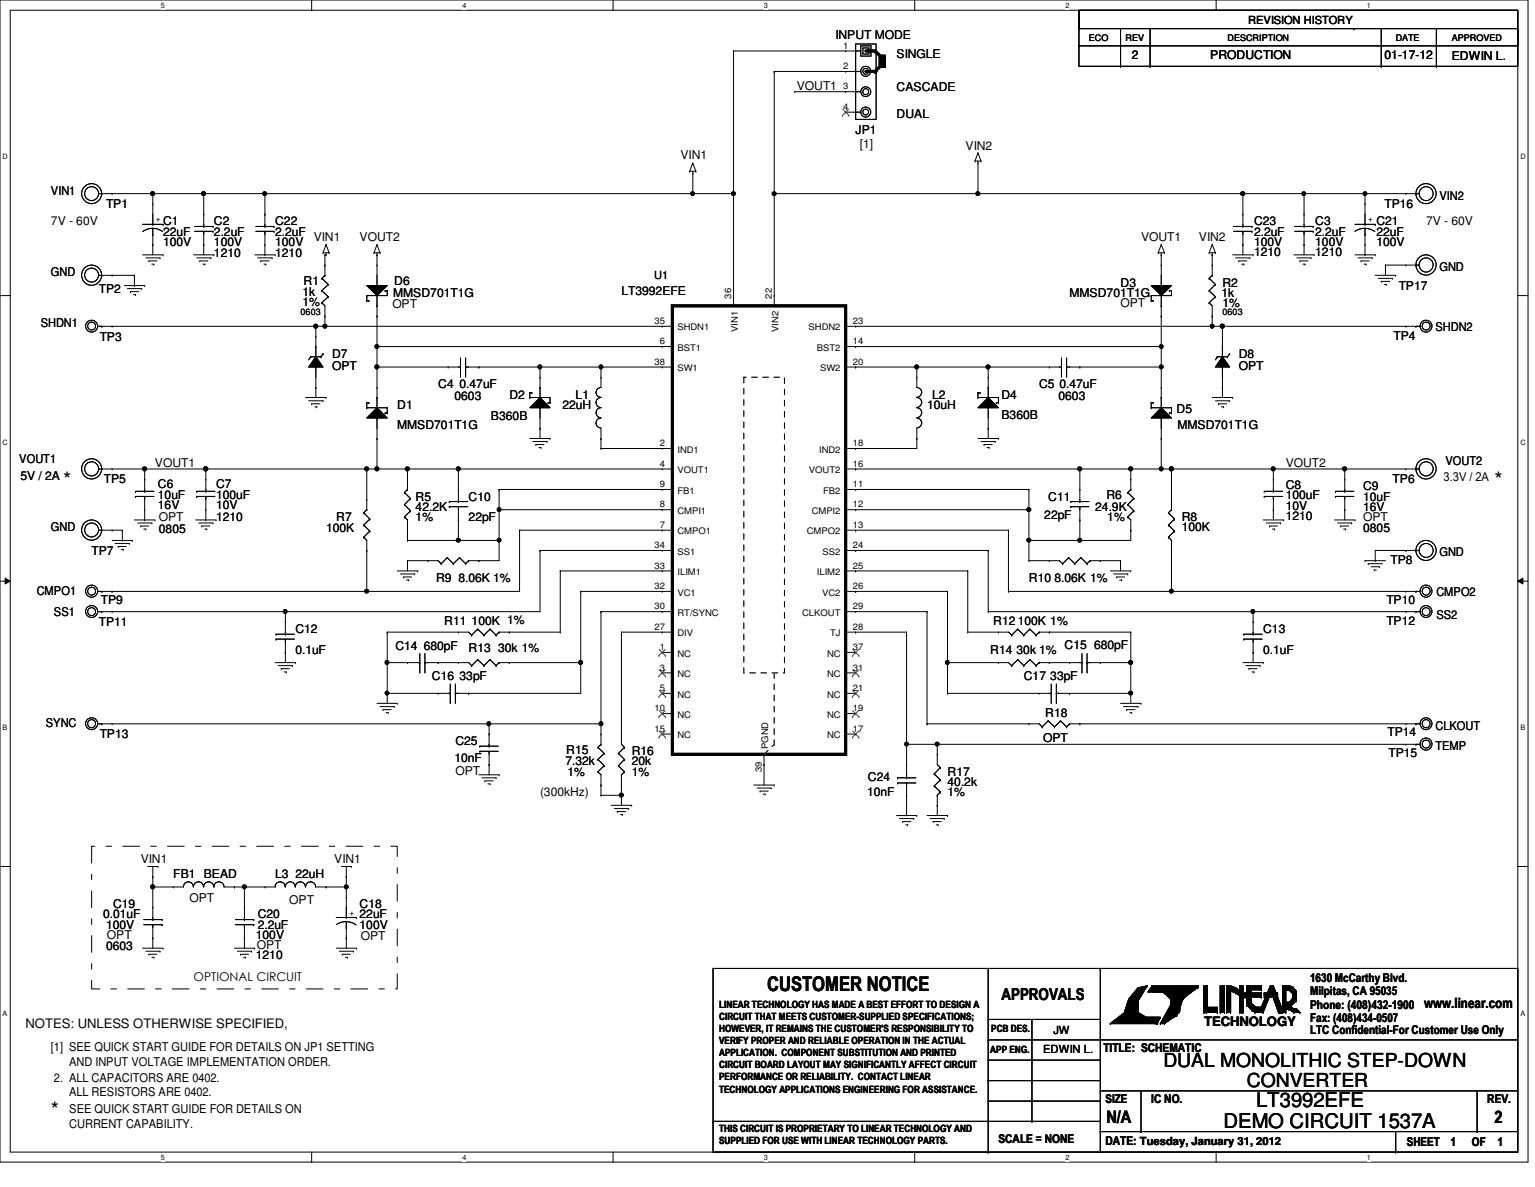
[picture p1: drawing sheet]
<svg xmlns="http://www.w3.org/2000/svg" width="279mm" height="216mm" viewBox="0 0 279 216" stroke-linecap="round" stroke-linejoin="round" font-family="sans-serif">
<defs><g id="words">
<g font-size="3.9">
<text x="11.5" y="88.6">*</text>
<text x="272" y="88.6">*</text>
<text x="9.3" y="203.1">*</text>
</g>
<g font-size="3.7">
<text x="139.6" y="180.3">CUSTOMER NOTICE</text>
<text x="228.6" y="201.3">LT3992EFE</text>
<text x="222.7" y="205.2">DEMO CIRCUIT 1537A</text>
</g>
<g font-size="3.5">
<text x="211.8" y="194.1">DUAL MONOLITHIC STEP-DOWN</text>
<text x="226.9" y="197.7">CONVERTER</text>
</g>
<g font-size="3.1">
<text x="201.4" y="204.2">N/A</text>
<text x="272" y="204.2">2</text>
</g>
<text font-size="3" x="182.3" y="181.9">APPROVALS</text>
<text font-size="2.6" x="259.2" y="183.4">www.linear.com</text>
<g font-size="2.4">
<text x="4.7" y="186.9">NOTES: UNLESS OTHERWISE SPECIFIED,</text>
<text x="219.2" y="186.7">TECHNOLOGY</text>
</g>
<g font-size="2.2">
<text x="152.1" y="7">INPUT MODE</text>
<text x="163.2" y="10.6">SINGLE</text>
<text x="206" y="10.8">2</text>
<text x="220.3" y="10.8">PRODUCTION</text>
<text x="252" y="10.8">01-17-12</text>
<text x="264.2" y="10.9">EDWIN L.</text>
<text x="145" y="16.3">VOUT1</text>
<text x="163.2" y="16.5">CASCADE</text>
<text x="163.2" y="21.5">DUAL</text>
<text x="123.9" y="28.9">VIN1</text>
<text x="155.7" y="24.3">JP1</text>
<text x="156.5" y="26.9">[1]</text>
<text x="175.8" y="27.3">VIN2</text>
<text x="9.3" y="35.4">VIN1</text>
<text x="9.3" y="41">7V - 60V</text>
<text x="19.3" y="37.8">TP1</text>
<text x="29.7" y="41">C1</text>
<text x="38.9" y="41">C2</text>
<text x="50.1" y="41">C22</text>
<text x="228.3" y="41">C23</text>
<text x="239.4" y="41">C3</text>
<text x="250.5" y="41">C21</text>
<text x="252" y="37.8">TP16</text>
<text x="259.6" y="41">7V - 60V</text>
<text x="262" y="36.4">VIN2</text>
<text x="29.7" y="42.8">22uF</text>
<text x="29.7" y="44.7">100V</text>
<text x="38.9" y="42.8">2.2uF</text>
<text x="38.9" y="44.7">100V</text>
<text x="38.9" y="46.7">1210</text>
<text x="50.1" y="42.8">2.2uF</text>
<text x="50.1" y="44.7">100V</text>
<text x="50.1" y="46.7">1210</text>
<text x="57.1" y="43.8">VIN1</text>
<text x="65.4" y="43.8">VOUT2</text>
<text x="207.7" y="43.8">VOUT1</text>
<text x="218.2" y="43.8">VIN2</text>
<text x="228.3" y="42.8">2.2uF</text>
<text x="228.3" y="44.7">100V</text>
<text x="228.3" y="46.5">1210</text>
<text x="239.4" y="42.8">2.2uF</text>
<text x="239.4" y="44.7">100V</text>
<text x="239.4" y="46.5">1210</text>
<text x="250.5" y="42.8">22uF</text>
<text x="250.5" y="44.7">100V</text>
<text x="9.3" y="50.2">GND</text>
<text x="18" y="53.4">TP2</text>
<text x="55.1" y="53.8">1k</text>
<text x="55.2" y="51.9">R1</text>
<text x="71.6" y="54">MMSD701T1G</text>
<text x="71.8" y="51.9">D6</text>
<text x="113.1" y="53.6">LT3992EFE</text>
<text x="194.7" y="54">MMSD701T1G</text>
<text x="204" y="52.1">D3</text>
<text x="222.3" y="54">1k</text>
<text x="222.5" y="52.1">R2</text>
<text x="254.6" y="52.7">TP17</text>
<text x="262" y="49.3">GND</text>
<text x="7.4" y="59.5">SHDN1</text>
<text x="55.1" y="55.6">1%</text>
<text x="71.4" y="56">OPT</text>
<text x="204" y="55.8">OPT</text>
<text x="222.5" y="55.8">1%</text>
<text x="18.2" y="62.1">TP3</text>
<text x="60.5" y="65.1">D7</text>
<text x="225.5" y="65.1">D8</text>
<text x="253.7" y="61.8">TP4</text>
<text x="261.3" y="60.3">SHDN2</text>
<text x="60.5" y="67.3">OPT</text>
<text x="79.8" y="70.7">C4 0.47uF</text>
<text x="189.1" y="70.7">C5 0.47uF</text>
<text x="225.5" y="67.3">OPT</text>
<text x="72.3" y="74.3">D1</text>
<text x="82.7" y="72.7">0603</text>
<text x="89.4" y="76.4">B360B</text>
<text x="92.7" y="72.5">D2</text>
<text x="102.4" y="74.3">22uH</text>
<text x="104.8" y="72.5">L1</text>
<text x="168.7" y="74.3">10uH</text>
<text x="169.7" y="72.5">L2</text>
<text x="182.3" y="72.5">D4</text>
<text x="182.3" y="76.2">B360B</text>
<text x="192.7" y="72.7">0603</text>
<text x="214.2" y="75.1">D5</text>
<text x="72.3" y="78.1">MMSD701T1G</text>
<text x="214.3" y="78.1">MMSD701T1G</text>
<text x="3.5" y="84.2">VOUT1</text>
<text x="3.7" y="87.3">5V / 2A</text>
<text x="18.9" y="87.9">TP5</text>
<text x="28.2" y="84.9">VOUT1</text>
<text x="28.7" y="88.8">C6</text>
<text x="39.3" y="88.8">C7</text>
<text x="234" y="84.9">VOUT2</text>
<text x="234" y="89">C8</text>
<text x="248.1" y="89.2">C9</text>
<text x="253.5" y="87.9">TP6</text>
<text x="262.8" y="87.5">3.3V / 2A</text>
<text x="263.1" y="84.5">VOUT2</text>
<text x="28.7" y="90.7">10uF</text>
<text x="28.7" y="92.5">16V</text>
<text x="28.9" y="94.7">OPT</text>
<text x="39.3" y="90.7">100uF</text>
<text x="39.3" y="92.5">10V</text>
<text x="39.3" y="94.7">1210</text>
<text x="61.2" y="94.7">R7</text>
<text x="75.6" y="91.1">R5</text>
<text x="75.6" y="92.9">42.2K</text>
<text x="75.6" y="94.7">1%</text>
<text x="85.3" y="91.1">C10</text>
<text x="85.3" y="94.7">22pF</text>
<text x="190.1" y="94.4">22pF</text>
<text x="190.8" y="91.1">C11</text>
<text x="199.3" y="92.9">24.9K</text>
<text x="201.4" y="90.8">R6</text>
<text x="201.5" y="94.7">1%</text>
<text x="215.1" y="94.7">R8</text>
<text x="234" y="90.8">100uF</text>
<text x="234" y="92.7">10V</text>
<text x="234" y="94.6">1210</text>
<text x="248.1" y="94.7">OPT</text>
<text x="248.1" y="91.1">10uF</text>
<text x="248.1" y="92.9">16V</text>
<text x="9.3" y="96.6">GND</text>
<text x="16.7" y="100.9">TP7</text>
<text x="28.9" y="97">0805</text>
<text x="59.4" y="96.8">100K</text>
<text x="215.1" y="96.6">100K</text>
<text x="248.1" y="96.8">0805</text>
<text x="262" y="101">GND</text>
<text x="79.4" y="105.9">R9 8.06K 1%</text>
<text x="187.3" y="105.9">R10 8.06K 1%</text>
<text x="253.1" y="102.5">TP8</text>
<text x="6.7" y="108.3">CMPO1</text>
<text x="9.8" y="112">SS1</text>
<text x="18" y="113.8">TP11</text>
<text x="18.4" y="109.8">TP9</text>
<text x="80.9" y="113.7">R11 100K 1%</text>
<text x="180.8" y="113.7">R12 100K 1%</text>
<text x="252.3" y="113.7">TP12</text>
<text x="252.3" y="109.9">TP10</text>
<text x="261.5" y="112.6">SS2</text>
<text x="261.5" y="108.5">CMPO2</text>
<text x="53.8" y="115.1">C12</text>
<text x="53.8" y="118.9">0.1uF</text>
<text x="72" y="118.3">C14 680pF</text>
<text x="85.3" y="118.7">R13 30k 1%</text>
<text x="180.3" y="118.9">R14 30k 1%</text>
<text x="193.8" y="118.1">C15 680pF</text>
<text x="229.9" y="115.1">C13</text>
<text x="229.9" y="118.9">0.1uF</text>
<text x="78.6" y="123.7">C16 33pF</text>
<text x="186.4" y="123.7">C17 33pF</text>
<text x="190.2" y="130.3">R18</text>
<text x="8.3" y="132.2">SYNC</text>
<text x="18.2" y="134.2">TP13</text>
<text x="82.9" y="135.6">C25</text>
<text x="103.1" y="137.2">R15</text>
<text x="115" y="137.4">R16</text>
<text x="189.9" y="135">OPT</text>
<text x="252.6" y="133.9">TP14</text>
<text x="252.7" y="137.8">TP15</text>
<text x="261.3" y="132.8">CLKOUT</text>
<text x="261.3" y="136.5">TEMP</text>
<text x="82.7" y="138.7">10nF</text>
<text x="82.9" y="140.9">OPT</text>
<text x="102.9" y="139.1">7.32k</text>
<text x="103.3" y="141.1">1%</text>
<text x="115" y="139.2">20k</text>
<text x="115" y="141.1">1%</text>
<text x="158" y="142">C24</text>
<text x="172.5" y="141.1">R17</text>
<text x="172.5" y="143">40.2k</text>
<text x="98.3" y="144.8">(300kHz)</text>
<text x="157.8" y="144.8">10nF</text>
<text x="172.5" y="144.8">1%</text>
<text x="25.6" y="156.9">VIN1</text>
<text x="31.5" y="159.6">FB1 BEAD</text>
<text x="50.1" y="159.6">L3 22uH</text>
<text x="60.8" y="156.9">VIN1</text>
<text x="18.8" y="167">0.01uF</text>
<text x="20.6" y="165.2">C19</text>
<text x="34.5" y="164.1">OPT</text>
<text x="46.9" y="167">C20</text>
<text x="52.7" y="164.5">OPT</text>
<text x="65.4" y="165.2">C18</text>
<text x="65.4" y="167">22uF</text>
<text x="19.3" y="172.8">0603</text>
<text x="19.3" y="168.9">100V</text>
<text x="19.5" y="170.8">OPT</text>
<text x="46.6" y="170.8">100V</text>
<text x="46.7" y="172.6">OPT</text>
<text x="46.9" y="168.9">2.2uF</text>
<text x="65.4" y="168.9">100V</text>
<text x="65.7" y="170.9">OPT</text>
<text x="35.2" y="178.4">OPTIONAL CIRCUIT</text>
<text x="46.6" y="174.5">1210</text>
<text x="238.5" y="178.6">1630 McCarthy Blvd.</text>
<text x="238.5" y="185.9">Fax: (408)434-0507</text>
<text x="238.5" y="181.1">Milpitas, CA 95035</text>
<text x="238.5" y="183.5">Phone: (408)432-1900</text>
<text x="9.3" y="191.2">[1] SEE QUICK START GUIDE FOR DETAILS ON JP1 SETTING</text>
<text x="200.8" y="191.3">TITLE: SCHEMATIC</text>
<text x="238.5" y="188.1">LTC Confidential-For Customer Use Only</text>
<text x="9.8" y="196.7">2. ALL CAPACITORS ARE 0402.</text>
<text x="12.6" y="193.8">AND INPUT VOLTAGE IMPLEMENTATION ORDER.</text>
<text x="12.6" y="199.3">ALL RESISTORS ARE 0402.</text>
<text x="12.6" y="202.5">SEE QUICK START GUIDE FOR DETAILS ON</text>
<text x="201.2" y="200.5">SIZE</text>
<text x="209.5" y="200.5">IC NO.</text>
<text x="270.7" y="200.5">REV.</text>
<text x="12.6" y="205.1">CURRENT CAPABILITY.</text>
<text x="181.7" y="207.9">SCALE = NONE</text>
<text x="201.2" y="208.3">DATE: Tuesday, January 31, 2012</text>
<text x="256.1" y="208.5">SHEET</text>
<text x="264" y="208.5">1</text>
<text x="267.9" y="208.5">OF</text>
<text x="272.6" y="208.5">1</text>
</g>
<g font-size="2">
<text x="227.2" y="4.3">REVISION HISTORY</text>
<text x="119" y="50.7">U1</text>
<text x="189.9" y="191.6">EDWIN L.</text>
<text x="191.7" y="188.1">JW</text>
</g>
<g font-size="1.8">
<text x="130.9" y="183.3">LINEAR TECHNOLOGY HAS MADE A BEST EFFORT TO DESIGN A</text>
<text x="130.9" y="185.5">CIRCUIT THAT MEETS CUSTOMER-SUPPLIED SPECIFICATIONS;</text>
<text x="130.9" y="187.7">HOWEVER, IT REMAINS THE CUSTOMER'S RESPONSIBILITY TO</text>
<text x="130.9" y="189.9">VERIFY PROPER AND RELIABLE OPERATION IN THE ACTUAL</text>
<text x="180.3" y="191.5">APP ENG.</text>
<text x="180.4" y="187.7">PCB DES.</text>
<text x="130.9" y="192.1">APPLICATION. COMPONENT SUBSTITUTION AND PRINTED</text>
<text x="130.9" y="194.3">CIRCUIT BOARD LAYOUT MAY SIGNIFICANTLY AFFECT CIRCUIT</text>
<text x="130.9" y="196.5">PERFORMANCE OR RELIABILITY. CONTACT LINEAR</text>
<text x="130.9" y="198.7">TECHNOLOGY APPLICATIONS ENGINEERING FOR ASSISTANCE.</text>
<text x="130.9" y="206">THIS CIRCUIT IS PROPRIETARY TO LINEAR TECHNOLOGY AND</text>
<text x="130.9" y="208.2">SUPPLIED FOR USE WITH LINEAR TECHNOLOGY PARTS.</text>
</g>
<g font-size="1.7">
<text x="153.5" y="8.8">1</text>
<text x="198.2" y="7.4">ECO</text>
<text x="204.9" y="7.4">REV</text>
<text x="223.4" y="7.4">DESCRIPTION</text>
<text x="254" y="7.4">DATE</text>
<text x="264.2" y="7.4">APPROVED</text>
<text x="153.5" y="16.3">3</text>
<text x="153.5" y="12.6">2</text>
<text x="153.5" y="20">4</text>
<text x="28.4" y="40.4">+</text>
<text x="249" y="40.4">+</text>
<text x="54.7" y="57.3">0603</text>
<text x="119.1" y="58.9">35</text>
<text x="133.1" y="54.3" transform="rotate(-90 133.1 54.3)">36</text>
<text x="140.5" y="54.3" transform="rotate(-90 140.5 54.3)">22</text>
<text x="155.2" y="58.9">23</text>
<text x="222.5" y="57.3">0603</text>
<text x="120.1" y="62.6">6</text>
<text x="123.3" y="63.8">BST1</text>
<text x="123.3" y="60.1">SHDN1</text>
<text x="134.3" y="60.4" transform="rotate(-90 134.3 60.4)">VIN1</text>
<text x="141.7" y="60.4" transform="rotate(-90 141.7 60.4)">VIN2</text>
<text x="147.2" y="60.1">SHDN2</text>
<text x="148.7" y="63.8">BST2</text>
<text x="155.2" y="62.6">14</text>
<text x="119.1" y="66.3">38</text>
<text x="123.3" y="67.5">SW1</text>
<text x="149.3" y="67.5">SW2</text>
<text x="155.2" y="66.3">20</text>
<text x="120.1" y="81.2">2</text>
<text x="123.3" y="82.3">IND1</text>
<text x="149.1" y="82.3">IND2</text>
<text x="155.2" y="81.2">18</text>
<text x="120.1" y="88.6">9</text>
<text x="120.1" y="84.9">4</text>
<text x="123.3" y="89.8">FB1</text>
<text x="123.3" y="86.1">VOUT1</text>
<text x="147.2" y="86.1">VOUT2</text>
<text x="149.8" y="89.8">FB2</text>
<text x="155.2" y="84.9">16</text>
<text x="155.2" y="88.6">11</text>
<text x="120.1" y="92.3">8</text>
<text x="123.3" y="93.5">CMPI1</text>
<text x="147.7" y="93.5">CMPI2</text>
<text x="155.2" y="92.3">12</text>
<text x="119.1" y="99.7">34</text>
<text x="120.1" y="96">7</text>
<text x="123.3" y="97.2">CMPO1</text>
<text x="123.3" y="100.9">SS1</text>
<text x="146.9" y="97.2">CMPO2</text>
<text x="149.7" y="100.9">SS2</text>
<text x="155.2" y="96">13</text>
<text x="155.2" y="99.7">24</text>
<text x="119.1" y="103.4">33</text>
<text x="119.1" y="107.1">32</text>
<text x="123.3" y="104.6">ILIM1</text>
<text x="148.7" y="104.6">ILIM2</text>
<text x="155.2" y="103.4">25</text>
<text x="155.2" y="107.1">26</text>
<text x="119.1" y="110.8">30</text>
<text x="123.3" y="112">RT/SYNC</text>
<text x="123.3" y="108.3">VC1</text>
<text x="146" y="112">CLKOUT</text>
<text x="149.6" y="108.3">VC2</text>
<text x="155.2" y="110.8">29</text>
<text x="119.1" y="114.6">27</text>
<text x="120.1" y="118.2">1</text>
<text x="123.3" y="115.7">DIV</text>
<text x="123.3" y="119.4">NC</text>
<text x="150.5" y="119.4">NC</text>
<text x="151.1" y="115.7">TJ</text>
<text x="155.2" y="118.2">37</text>
<text x="155.2" y="114.6">28</text>
<text x="120.1" y="122">3</text>
<text x="120.1" y="125.7">5</text>
<text x="123.3" y="123.1">NC</text>
<text x="150.5" y="123.1">NC</text>
<text x="155.2" y="125.7">21</text>
<text x="155.2" y="122">31</text>
<text x="119.1" y="129.4">10</text>
<text x="123.3" y="130.6">NC</text>
<text x="123.3" y="126.9">NC</text>
<text x="150.5" y="126.9">NC</text>
<text x="150.5" y="130.6">NC</text>
<text x="155.2" y="129.4">19</text>
<text x="119.1" y="133.1">15</text>
<text x="123.3" y="134.3">NC</text>
<text x="139.8" y="136.3" transform="rotate(-90 139.8 136.3)">PGND</text>
<text x="150.5" y="134.3">NC</text>
<text x="155.2" y="133.1">17</text>
<text x="138.6" y="140.5" transform="rotate(-90 138.6 140.5)">39</text>
<text x="63.6" y="166.5">+</text>
</g>
<g font-size="1.3">
<text x="29.3" y="1.4">5</text>
<text x="84.2" y="1.4">4</text>
<text x="139" y="1.4">3</text>
<text x="193.9" y="1.4">2</text>
<text x="248.8" y="1.4">1</text>
<text x=".5" y="29">D</text>
<text x="276.7" y="29">D</text>
<text x=".5" y="80.9">C</text>
<text x="276.7" y="80.9">C</text>
<text x=".5" y="132.8">B</text>
<text x="276.7" y="132.8">B</text>
<text x=".5" y="184.7">A</text>
<text x="276.7" y="184.7">A</text>
<text x="29.3" y="210.9">5</text>
<text x="84.2" y="210.9">4</text>
<text x="139" y="210.9">3</text>
<text x="193.9" y="210.9">2</text>
<text x="248.8" y="210.9">1</text>
</g>
</g></defs>
<path d="M0 0h278.1v211.4h-278.1zM1.9 1.9h274.4v207.6h-274.4z" fill="none" stroke="#000" stroke-width=".18"/>
<g fill="#fff">
<path d="M29.3 .2h.7v1.5h-.7z"/>
<path d="M29.3 209.8h.7v1.4h-.7z"/>
</g>
<path d="M56.7 0v1.9M56.7 209.5v1.9" fill="none" stroke="#000" stroke-width=".18"/>
<g fill="#fff">
<path d="M84.2 .2h.7v1.5h-.7z"/>
<path d="M84.2 209.8h.7v1.4h-.7z"/>
</g>
<path d="M111.6 0v1.9M111.6 209.5v1.9" fill="none" stroke="#000" stroke-width=".18"/>
<g fill="#fff">
<path d="M139 .2h.7v1.5h-.7z"/>
<path d="M139 209.8h.7v1.4h-.7z"/>
</g>
<path d="M166.5 0v1.9M166.5 209.5v1.9" fill="none" stroke="#000" stroke-width=".18"/>
<g fill="#fff">
<path d="M193.9 .2h.7v1.5h-.7z"/>
<path d="M193.9 209.8h.7v1.4h-.7z"/>
</g>
<path d="M221.4 0v1.9M221.4 209.5v1.9" fill="none" stroke="#000" stroke-width=".18"/>
<g fill="#fff">
<path d="M248.8 .2h.7v1.5h-.7z"/>
<path d="M248.8 209.8h.7v1.4h-.7z"/>
<path d="M.5 27.8h.9v1.5h-.9z"/>
<path d="M276.7 27.8h1v1.5h-1z"/>
<path d="M.5 79.7h.9v1.5h-.9z"/>
<path d="M276.7 79.7h1v1.5h-1z"/>
</g>
<path d="M0 53.8h1.9M276.3 53.8h1.8" fill="none" stroke="#000" stroke-width=".18"/>
<g fill="#fff">
<path d="M.5 131.7h.8v1.4h-.8z"/>
<path d="M276.7 131.7h.9v1.4h-.9z"/>
</g>
<path d="M0 105.7h1.9M.9 105.2l1 .5-1 .5zM276.3 105.7l.9-.5v1zM276.3 105.7h1.8" fill="none" stroke="#000" stroke-width=".18"/>
<path d="M.9 105.2l1 .5-1 .5zM276.3 105.7l.9-.5v1z" fill="#000"/>
<g fill="#fff">
<path d="M.5 183.6h.8v1.4h-.8z"/>
<path d="M276.7 183.6h.9v1.4h-.9z"/>
</g>
<g fill="none" stroke="#000" stroke-width=".18">
<path d="M133.5 9.3h.1M133.5 9.3h23.2M133.5 9.3v46.3M140.9 13h.1M140.9 13v42.6M140.9 13h15.8M144.7 16.7h.1M144.7 16.7h12M153.9 9.3h.1M153.9 16.7h.1M153.9 13h.1M155.7 8h3.8v13.7h-3.8z"/>
<path d="M155.7 9.3h.1M155.7 13h.1M155.7 16.7h.1M156.7 8.3h1.8v1.9h-1.8zM157.1 8.7h1.1v1.1h-1.1zM160 10h1.1v2.2h-1.1zM196.4 2v10.1h79.9v-10.2h-79.9v3.3h79.9v3.1h-79.9M204 12.1h.1M204 5.2v6.9M209.3 12.1h.1M209.3 5.2v6.9M246.4 5.2h.1"/>
<path d="M246.4 5.2v.2M251.4 12.1h.1M251.4 5.2v6.9M261.5 12.1h.1M261.5 5.2v6.9M18 35.2h115.5M18.5 35.2h.1M20.4 35.2h.1M27.8 35.2h.1M27.8 37.1h.1M27.8 35.2v5.6M37.1 35.2h.1"/>
<path d="M37.1 38.9h.1M37.1 35.2v6M48.2 35.2h.1M48.2 38.9h.1M48.2 35.2v6M125.5 31.2h.1M125.5 31.2h1.2M126.1 35.2h.1M126.1 31.5h.1M126.1 29.7h.1M126.1 31.2v4M126.1 29.7l-.6 1.5"/>
<path d="M126.1 29.7l.6 1.5M126.7 31.2h.1M133.5 35.2h.1M140.9 35.2h.1M140.9 35.2h117.4M153.9 20.4h.1M153.9 20.4h2.8M155.7 20.4h.1M177.5 29.3h.1M177.5 29.3h1.1M178 35.2h.1M178 29.7h.1"/>
<path d="M178 27.8h.1M178 29.3v5.9M178 27.8l-.5 1.5M178 27.8l.6 1.5M178.6 29.3h.1M226.2 35.2h.1M226.2 38.9h.1M226.2 35.2v6M237.4 35.2h.1M237.4 38.9h.1M237.4 35.2v6M248.5 35.2h.1"/>
<path d="M248.5 37.1h.1M248.5 35.2v5.6M255.9 35.2h.1M257.7 35.2h.1M17.8 59.4h104.6M18 50.1h6.5M18.5 50.1h.1M18.5 59.4h.1M20.4 50.1h.1M20.4 59.4h.1M22.6 51.9h3.7M23.2 52.5h2.6"/>
<path d="M23.7 53h.1M23.7 53h1.5M24.3 53.6h.4M24.5 50.1h.1M24.5 51.9h.1M24.5 50.1v1.8M24.7 53.6h.1M25.8 52.5h.1M26 46.4h3.7M26 40.8h3.7M26.3 51.9h.1M26.5 46.9h2.6"/>
<path d="M27.1 47.5h.1M27.1 47.5h1.5M27.6 48h.4M27.8 44.5h.1M27.8 42.7h.1M27.8 40.8h.1M27.8 41.5l1.1 .2 .7 .4M27.8 41.5l-.8 .1-1 .5M27.8 41.5v4.9M28 48h.1M29.1 46.9h.1M29.7 46.4h.1"/>
<path d="M29.7 40.8h.1M35.2 46.4h3.7M35.4 42.1h3.4M35.4 41.2h3.4M35.8 46.9h2.6M36.4 47.5h.1M36.4 47.5h1.4M36.9 48h.4M37.1 44.5h.1M37.1 41.2h.1M37.1 42.1h.1M37.1 42.1v4.3"/>
<path d="M37.3 48h.1M38.4 46.9h.1M38.8 42.1h.1M38.8 41.2h.1M38.9 46.4h.1M46.4 46.4h3.7M46.6 42.1h3.3M46.6 41.2h3.3M46.9 46.9h2.6M47.5 47.5h.1M47.5 47.5h1.5M48 48h.4"/>
<path d="M48.2 46.4h.1M48.2 41.2h.1M48.2 42.1h.1M48.2 44.5h.1M48.2 42.1v4.3M48.4 48h.1M49.5 46.9h.1M49.9 42.1h.1M49.9 41.2h.1M50.1 46.4h.1M57.5 59.4h.1M57.5 59.4v5.5"/>
<path d="M58.6 55.1h.1M58.6 52.9h.1M58.6 50.6h.1M58.6 55.1l.5 .5v3.8M58.6 52.9l1.1 1.1M58.6 50.6l1.1 1.1M58.8 46h.1M58.8 46h1.1M59.1 57.5h.1M59.1 59.4h.1M59.1 46.4h.1M59.1 48.2h.1"/>
<path d="M59.1 50.1h.1M59.1 46.4v3.7M59.1 46.4h.3M59.1 50.1l-.5 .5M59.4 46.4h.1M59.4 44.5h.1M59.4 46v.4M59.4 44.5l.5 1.5M59.4 44.5l-.6 1.5M59.7 54h.1M59.7 51.7h.1M59.7 54l-1.1 1.1"/>
<path d="M59.7 51.7l-1.1 1.2M59.9 46h.1M66.8 51.9h3.7l-1.9 1.9zM66.8 53.8h.1M66.8 54.7h.1M66.8 53.8v.9M66.8 54.7h.3M67.1 54.7h.1M68.1 46h.1M68.1 46h1.1M68.6 46.4h.1M68.6 57.5h.1"/>
<path d="M68.6 44.5h.1M68.6 51.9h.1M68.6 55.6h.1M68.6 48.2h.1M68.6 46v5.9M68.6 53.8v20.4M68.6 44.5l.6 1.5M68.6 44.5l-.5 1.5M69.2 46h.1M70.1 52.9h.1M70.1 52.9h.4M70.5 52.9h.1"/>
<path d="M70.5 52.9v.9h-3.7M120.5 59.4h.1M133.5 53.8h.1M140.9 53.8h.1M153.9 59.4h104.6M155.7 59.4h.1M209.5 51.9h3.7l-1.8 1.9zM209.5 53.8h.1M209.5 54.7h.1M209.5 54.7h.4M209.5 53.8v.9M209.9 54.7h.1"/>
<path d="M210.8 46h.1M210.8 46h1.2M211.4 46.4h.1M211.4 57.5h.1M211.4 44.5h.1M211.4 51.9h.1M211.4 55.6h.1M211.4 48.2h.1M211.4 46v5.9M211.4 53.8v20.4M211.4 44.5l.6 1.5M211.4 44.5l-.6 1.5"/>
<path d="M212 46h.1M212.9 52.9h.1M212.9 52.9h.3M213.2 52.9h.1M213.2 52.9v.9h-3.7M220.1 46h.1M220.1 55.1h.1M220.1 52.9h.1M220.1 50.6h.1M220.1 55.1l.5 .5v3.8M220.1 46h1.1M220.1 52.9l1.1 1.1"/>
<path d="M220.1 50.6l1.1 1.1M220.6 46.4h.1M220.6 57.5h.1M220.6 59.4h.1M220.6 44.5h.1M220.6 50.1h.1M220.6 48.2h.1M220.6 46v4.1M220.6 44.5l.6 1.5M220.6 44.5l-.5 1.5M220.6 50.1l-.5 .5M221.2 46h.1"/>
<path d="M221.2 54h.1M221.2 51.7h.1M221.2 54l-1.1 1.1M221.2 51.7l-1.1 1.2M222.5 59.4h.1M222.5 59.4v5.5M224.4 46.4h3.7M224.5 42.1h3.4M224.5 41.2h3.4M224.9 46.9h2.6M225.5 47.5h.1M225.5 47.5h1.4"/>
<path d="M226 48h.4M226.2 44.5h.1M226.2 41.2h.1M226.2 42.1h.1M226.2 42.1v4.3M226.4 48h.1M227.5 46.9h.1M227.9 42.1h.1M227.9 41.2h.1M228.1 46.4h.1M235.5 46.4h3.7M235.7 42.1h3.3"/>
<path d="M235.7 41.2h3.3M236.1 46.9h2.5M236.6 47.5h.1M236.6 47.5h1.5M237.2 48h.3M237.4 44.5h.1M237.4 41.2h.1M237.4 42.1h.1M237.4 42.1v4.3M237.5 48h.1M238.6 46.9h.1M239 42.1h.1"/>
<path d="M239 41.2h.1M239.2 46.4h.1M246.6 46.4h3.7M246.6 40.8h3.7M247.2 46.9h2.6M247.7 47.5h.1M247.7 47.5h1.5M248.3 48h.4M248.5 46.4h.1M248.5 42.7h.1M248.5 40.8h.1M248.5 41.5l.7 .1 1 .5"/>
<path d="M248.5 41.5l-1.2 .2-.7 .4M248.5 44.5h.1M248.5 41.5v4.9M248.7 48h.1M249.8 46.9h.1M250.3 46.4h.1M250.3 40.8h.1M250.3 50.1h3.7M250.9 50.6h2.6M251.4 51.2h.1M251.4 51.2h1.5M252 51.7h.3"/>
<path d="M252.2 48.2h.1M252.2 48.2h6.1M252.2 48.2v1.9M252.3 51.7h.1M253.5 50.6h.1M254 50.1h.1M255.9 48.2h.1M255.9 59.4h.1M257.7 48.2h.1M257.7 59.4h.1M55.6 72.3h3.8M56.2 72.9h2.6"/>
<path d="M56.6 64.9h.1M56.6 64.9l-.4 .5M56.6 64.9h1.8M56.7 73.4h.1M56.7 73.4h1.6M57.3 74h.4M57.5 64.9l1.3 1.9h-2.6zM57.5 70.5h.1M57.5 66.8h.1M57.5 63h.1M57.5 61.2h.1M57.5 66.8v5.5"/>
<path d="M57.7 74h.1M58.4 64.9h.1M58.8 72.9h.1M58.8 64.3h.1M58.8 64.3l-.4 .6M59.4 72.3h.1M66.8 74.2h.1M66.8 73.2h.1M66.8 73.2v1M66.8 74.2h3.7v.9M66.8 73.2h.3M67.1 73.2h.1"/>
<path d="M68.6 74.2l1.9 1.8h-3.7zM68.6 79.8h.1M68.6 63h.1M68.6 66.8h.1M68.6 76h.1M68.6 72.3h.1M68.6 70.5h.1M68.6 66.8h15.2M68.6 76v9.3M68.6 63h53.8M70.1 75.1h.1M70.1 75.1h.4"/>
<path d="M70.5 75.1h.1M81.6 66.8h.1M83.8 66.8h.1M83.8 68.4h.1M83.8 65.1v3.3M84.8 68.4h.1M84.8 66.8h.1M84.8 66.8h37.6M84.8 65.1v3.3M87.2 66.8h.1M96.4 74.2l1.9-1.9 1.8 1.9zM96.4 72.3h.1"/>
<path d="M96.4 71.4h.1M96.4 72.3h3.7v.9M96.4 79.8h3.7M96.4 71.4h.4M96.4 71.4v.9M96.8 71.4h.1M98.3 66.8h.1M98.3 77.9h.1M98.3 74.2h.1M98.3 70.5h.1M98.3 68.6h.1M98.3 66.8v5.5"/>
<path d="M98.3 74.2v5.6M99.8 73.2h.1M99.8 73.2h.3M100.1 79.8h.1M100.1 73.2h.1M109.4 66.8h.1M109.4 79.8h.1M109.4 76a.91 .91 0 0 0-.9 .9 .91 .91 0 0 0 .9 1M109.4 74.2a.91 .91 0 0 0-.9 .9 .91 .91 0 0 0 .9 .9M109.4 72.3a.91 .91 0 0 0-.9 .9 .91 .91 0 0 0 .9 .9M109.4 66.8v3.7a.89 .89 0 0 0-.9 .9 .89 .89 0 0 0 .9 .9M109.4 68.6h.1"/>
<path d="M109.4 77.9v3.7M120.5 66.8h.1M120.5 63h.1M153.9 66.8h39.3M153.9 63h57.5M155.7 66.8h.1M155.7 63h.1M166.9 79.8h.1M166.9 66.8h.1M166.9 66.8v3.7a.89 .89 0 0 1 .9 .9 .89 .89 0 0 1-.9 .9M166.9 72.3a.91 .91 0 0 1 .9 .9 .91 .91 0 0 1-.9 .9M166.9 74.2a.91 .91 0 0 1 .9 .9 .91 .91 0 0 1-.9 .9"/>
<path d="M166.9 76a.91 .91 0 0 1 .9 .9 .91 .91 0 0 1-.9 1M166.9 68.6h.1M166.9 77.9v3.7h-13M178 74.2l1.9-1.9 1.8 1.9zM178 72.3h.1M178 71.4h.1M178 71.4v.9M178 72.3h3.7v.9M178 79.8h3.7M178 71.4h.4M178.4 71.4h.1M179.9 77.9h.1"/>
<path d="M179.9 66.8h.1M179.9 74.2h.1M179.9 70.5h.1M179.9 68.6h.1M179.9 66.8v5.5M179.9 74.2v5.6M181.4 73.2h.1M181.4 73.2h.3M181.7 79.8h.1M181.7 73.2h.1M191 66.8h.1M193.2 66.8h.1"/>
<path d="M193.2 68.4h.1M193.2 65.1v3.3M194.1 68.4h.1M194.1 66.8h.1M194.1 66.8h17.3M194.1 65.1v3.3M196.6 66.8h.1M209.5 74.2h.1M209.5 73.2h.1M209.5 74.2h3.7v.9M209.5 73.2h.4M209.5 73.2v1"/>
<path d="M209.9 73.2h.1M211.4 74.2l1.8 1.8h-3.7zM211.4 66.8h.1M211.4 79.8h.1M211.4 63h.1M211.4 76h.1M211.4 72.3h.1M211.4 70.5h.1M211.4 76v9.3M212.9 75.1h.1M212.9 75.1h.3M213.2 75.1h.1"/>
<path d="M220.6 72.3h3.8M221.2 72.9h2.6M221.6 64.9h.1M221.6 64.9h1.8M221.6 64.9l-.4 .5M221.8 73.4h.1M221.8 73.4h1.5M222.3 74h.4M222.5 64.9l1.3 1.9h-2.6zM222.5 70.5h.1M222.5 66.8h.1M222.5 63h.1"/>
<path d="M222.5 61.2h.1M222.5 66.8v5.5M222.7 74h.1M223.4 64.9h.1M223.8 72.9h.1M223.8 64.3h.1M223.8 64.3l-.4 .6M224.4 72.3h.1M18 85.3h104.4M18 96.4h4.3M18.5 85.3h.1M18.5 96.4h.1"/>
<path d="M20.4 85.3h.1M20.4 96.4h.1M20.4 98.3h3.7M21 98.8h2.5M21.5 99.4h.1M21.5 99.4h1.5M22.1 99.9h.3M22.3 96.4h.1M22.3 98.3h.1M22.3 96.4v1.9M22.4 99.9h.1M23.5 98.8h.1"/>
<path d="M24.1 98.3h.1M24.5 94.6h3.7M24.7 90.3h.1M24.7 89.4h.1M24.7 90.3h3.3M24.7 89.4h3.3M25.1 95.1h2.5M25.6 95.7h.1M25.6 95.7h1.5M26.2 96.2h.3M26.3 94.6h.1M26.3 87.2h.1"/>
<path d="M26.3 85.3h.1M26.3 89.4h.1M26.3 90.3h.1M26.3 92.7h.1M26.3 85.3v4.1M26.3 90.3v4.3M26.5 96.2h.1M27.6 95.1h.1M28.2 94.6h.1M35.6 94.6h3.7M35.8 90.3h.1M35.8 89.4h.1"/>
<path d="M35.8 90.3h3.3M35.8 89.4h3.3M36.2 95.1h2.6M36.7 95.7h.1M36.7 95.7h1.5M37.3 96.2h.3M37.5 94.6h.1M37.5 85.3h.1M37.5 89.4h.1M37.5 90.3h.1M37.5 87.2h.1M37.5 92.7h.1"/>
<path d="M37.5 85.3v4.1M37.5 90.3v4.3M37.6 96.2h.1M38.8 95.1h.1M39.3 94.6h.1M66.2 97.7h.1M66.2 95.5h.1M66.2 93.3h.1M66.2 97.7l.6 .6v9.3M66.2 95.5l1.1 1.1M66.2 93.3l1.1 1.1M66.8 85.3h.1"/>
<path d="M66.8 92.7h.1M66.8 90.8h.1M66.8 85.3v7.4M66.8 92.7l-.6 .6M67.3 96.6h.1M67.3 94.4h.1M67.3 96.6l-1.1 1.1M67.3 94.4l-1.1 1.1M68.6 85.3h.1M73.6 94h.1M73.6 91.8h.1M73.6 89.6h.1"/>
<path d="M73.6 94l.6 .6v3.7M73.6 91.8l1.1 1.1M73.6 89.6l1.1 1.1M74.2 85.3h.1M74.2 96.4h.1M74.2 98.3h.1M74.2 89h.1M74.2 87.2h.1M74.2 98.3h16.6M74.2 85.3v3.7M74.2 89l-.6 .6M74.7 92.9h.1"/>
<path d="M74.7 90.7h.1M74.7 92.9l-1.1 1.1M74.7 90.7l-1.1 1.1M81.8 92.2h.1M81.8 91.2h.1M81.8 92.2h3.3M81.8 91.2h3.3M83.4 98.3h.1M83.4 94.6h.1M83.4 85.3h.1M83.4 91.2h.1M83.4 92.2h.1"/>
<path d="M83.4 89h.1M83.4 85.3v5.9M83.4 92.2v6.1M90.8 89h.1M90.8 92.7h.1M90.8 98.3h.1M90.8 89h31.6M90.8 89v13h-5.5M90.8 92.7h31.6M94.6 96.4h.1M94.6 96.4v11.2h-76.8M94.6 96.4h27.8"/>
<path d="M97 80.3h2.6M97.5 80.9h.1M97.5 80.9h1.5M98.1 81.4h.4M98.5 81.4h.1M99.6 80.3h.1M109.4 81.6h.1M109.4 81.6h13M120.5 89h.1M120.5 92.7h.1M120.5 96.4h.1M120.5 85.3h.1"/>
<path d="M120.5 81.6h.1M153.9 85.3h104.4M153.9 89h33.4M153.9 96.4h29.7M153.9 92.7h33.4M155.7 85.3h.1M155.7 81.6h.1M155.7 89h.1M155.7 92.7h.1M155.7 96.4h.1M178.6 80.3h2.5M179.1 80.9h.1"/>
<path d="M179.1 80.9h1.5M179.7 81.4h.3M180 81.4h.1M181.1 80.3h.1M183.6 96.4h.1M183.6 96.4v11.2M187.3 89h.1M187.3 92.7h.1M187.3 98.3h.1M187.3 89v13M194.9 92.2h.1M194.9 91.2h.1"/>
<path d="M194.9 92.2h3.3M194.9 91.2h3.3M196.6 98.3h.1M196.6 85.3h.1M196.6 94.6h.1M196.6 91.2h.1M196.6 92.2h.1M196.6 89h.1M196.6 85.3v5.9M196.6 92.2v6.1M205.3 94h.1M205.3 91.8h.1"/>
<path d="M205.3 89.6h.1M205.3 94l.5 .6v3.7h-18.5M205.3 91.8l1.1 1.1M205.3 89.6l1.1 1.1M205.8 96.4h.1M205.8 85.3h.1M205.8 89h.1M205.8 87.2h.1M205.8 85.3v3.7M205.8 89l-.5 .6M206.4 92.9h.1M206.4 90.7h.1"/>
<path d="M206.4 92.9l-1.1 1.1M206.4 90.7l-1.1 1.1M211.4 85.3h.1M212.7 97.7h.1M212.7 95.5h.1M212.7 93.3h.1M212.7 97.7l.5 .6v9.3M212.7 95.5l1.1 1.1M212.7 93.3l1.1 1.1M213.2 85.3h.1M213.2 92.7h.1M213.2 90.8h.1"/>
<path d="M213.2 85.3v7.4M213.2 92.7l-.5 .6M213.8 96.6h.1M213.8 94.4h.1M213.8 96.6l-1.1 1.1M213.8 94.4l-1.1 1.1M229.9 94.6h3.7M230.1 90.3h.1M230.1 89.4h.1M230.1 90.3h3.4M230.1 89.4h3.4M230.5 95.1h2.6"/>
<path d="M231.1 95.7h.1M231.1 95.7h1.4M231.6 96.2h.4M231.8 85.3h.1M231.8 92.7h.1M231.8 89.4h.1M231.8 90.3h.1M231.8 87.2h.1M231.8 85.3v4.1M231.8 90.3v4.3M232 96.2h.1M233.1 95.1h.1"/>
<path d="M233.6 94.6h.1M242.9 94.6h3.7M243.1 90.3h.1M243.1 89.4h.1M243.1 90.3h3.3M243.1 89.4h3.3M243.5 95.1h2.5M244 95.7h.1M244 95.7h1.5M244.6 96.2h.3M244.8 92.7h.1M244.8 85.3h.1"/>
<path d="M244.8 89.4h.1M244.8 90.3h.1M244.8 87.2h.1M244.8 85.3v4.1M244.8 90.3v4.3M244.9 96.2h.1M246 95.1h.1M246.6 94.6h.1M255.9 85.3h.1M257.7 85.3h.1M18.5 111.3h.1M18.5 107.6h.1"/>
<path d="M20.4 107.6h.1M20.4 111.3h.1M50.2 116.2h.1M50.2 115.4h.1M50.2 116.2h3.4M50.2 115.4h3.4M51.9 111.3h.1M51.9 118.7h.1M51.9 115.4h.1M51.9 116.2h.1M51.9 113.1h.1M51.9 111.3v4.1"/>
<path d="M51.9 116.2v4.3M66.8 100.1h.1M66.8 107.6h.1M70.5 115h.1M70.5 115h14.8l.6 .5M70.5 115v12.9M72.3 103.8h3.7M72.9 104.4h2.6M73.4 104.9h.1M73.4 104.9h1.5M74 105.5h.4M74.2 102h.1"/>
<path d="M74.2 102v1.8M74.2 102h5.6l.5 .5M74.4 105.5h.1M75.5 104.4h.1M76 103.8h.1M76.4 118.9v3.3M77.3 118.9v3.3M77.9 102h.1M80.3 102.5h.1M81.4 101.4h.1M81.4 101.4l-1.1 1.1M81.4 101.4l1.1 1.1"/>
<path d="M82.5 102.5h.1M83.4 115h.1M83.7 101.4h.1M83.7 101.4l-1.2 1.1M83.7 101.4l1.1 1.1M84.8 102.5h.1M85.3 102h.1M85.3 102l-.5 .5M85.9 115.5h.1M87 114.4h.1M87 120h.1M87 114.4l-1.1 1.1"/>
<path d="M87 114.4l1.1 1.1M87 120l-1.1 1.1M87 120l1.1 1.1M87.2 102h.1M88.1 115.5h.1M89.2 114.4h.1M89.2 120h.1M89.2 114.4l-1.1 1.1M89.2 114.4l1.1 1.1M89.2 120l-1.1 1.1M89.2 120l1.1 1.1M90.3 115.5h.1"/>
<path d="M90.8 115h.1M90.8 115h11.2M90.8 115l-.5 .5M92.7 115h.1M98.3 100.1h.1M98.3 100.1v11.2h-80.5M98.3 100.1h24.1M102 103.8h.1M102 115h.1M102 103.8h20.4M102 103.8v11.2M105.7 107.6h.1"/>
<path d="M105.7 107.6h16.7M105.7 107.6v18.5h-22.8M109.4 111.3h.1M109.4 111.3v24.1M109.4 111.3h13M113.1 115h.1M113.1 115h9.3M113.1 115v20.4l.6 .5M120.5 115h.1M120.5 103.8h.1M120.5 111.3h.1M120.5 107.6h.1"/>
<path d="M120.5 100.1h.1M120.5 118.7h.1M120.5 118.7h1.9M153.9 107.6h18.6M153.9 100.1h26M153.9 111.3h14.8M153.9 115h11.1M153.9 103.8h22.2M153.9 118.7h1.8M155.7 115h.1M155.7 100.1h.1M155.7 103.8h.1"/>
<path d="M155.7 107.6h.1M155.7 111.3h.1M155.7 118.7h.1M165 115h.1M165 115v26.5M168.7 111.3h.1M168.7 111.3v20.4M172.5 107.6h.1M172.5 107.6v18.5M176.1 103.8h.1M176.1 115h.1M176.1 115h7.5l.5 .5"/>
<path d="M176.1 103.8v11.2M179.9 100.1h.1M179.9 111.3h.1M179.9 111.3h78.6M179.9 100.1v11.2M181.7 115h.1M183.6 107.6h.1M183.6 107.6h74.9M184.1 115.5h.1M185.3 120h.1M185.3 114.4h.1M185.3 120l-1.2 1.1"/>
<path d="M185.3 120l1.1 1.1M185.3 114.4l-1.2 1.1M185.3 114.4l1.1 1.1M186.4 115.5h.1M187.3 102h.1M187.3 102h5.5l.6 .5M187.5 120h.1M187.5 114.4h.1M187.5 120l-1.1 1.1M187.5 120l1.1 1.1M187.5 114.4l-1.1 1.1M187.5 114.4l1.1 1.1"/>
<path d="M188.6 115.5h.1M189.1 115h.1M189.1 115h16.7M189.1 115l-.5 .5M191 115h.1M191 102h.1M193.4 102.5h.1M194.5 101.4h.1M194.5 101.4l-1.1 1.1M194.5 101.4l1.1 1.1M195.6 102.5h.1M196.7 101.4h.1"/>
<path d="M196.7 101.4l-1.1 1.1M196.7 101.4l1.2 1.1M196.9 118.9v3.3M197.9 102.5h.1M197.9 118.9v3.3M198.4 102h.1M198.4 102h5.6M198.4 102l-.5 .5M200.3 102h.1M202.1 103.8h3.7M202.7 104.4h2.6M203.2 104.9h.1"/>
<path d="M203.2 104.9h1.5M203.8 105.5h.4M204 102h.1M204 102v1.8M204.2 105.5h.1M205.3 104.4h.1M205.8 115h.1M205.8 103.8h.1M205.8 115v12.9M213.2 107.6h.1M213.2 100.1h.1M226.4 116.2h.1"/>
<path d="M226.4 115.4h.1M226.4 116.2h3.3M226.4 115.4h3.3M228.1 111.3h.1M228.1 118.7h.1M228.1 115.4h.1M228.1 116.2h.1M228.1 113.1h.1M228.1 111.3v4.1M228.1 116.2v4.3M248.5 102h.1M248.5 102h3.7"/>
<path d="M249 102.5h.1M249 102.5h2.6M249.6 103.1h1.5M250.1 103.7h.1M250.1 103.7h.4M250.3 102h.1M251.1 103.1h.1M255.9 100.1h.1M255.9 111.3h.1M255.9 107.6h.1M257.7 111.3h.1M257.7 107.6h.1"/>
<path d="M257.7 100.1h.1M258.3 100.1h-8v1.9M17.8 131.7h91.6M18.5 131.7h.1M20.4 131.7h.1M50.1 120.5h3.7M50.6 121.1h2.6M51.2 121.6h.1M51.2 121.6h1.5M51.7 122.2h.4M52.1 122.2h.1M53.2 121.1h.1"/>
<path d="M53.8 120.5h.1M68.6 127.9h3.7M69.2 128.5h2.6M69.7 129.1h.1M69.7 129.1h1.5M70.3 129.6h.4M70.5 126.1h.1M70.5 120.5h.1M70.5 120.5h5.9M70.5 126.1h11.5M70.7 129.6h.1M71.8 128.5h.1"/>
<path d="M72.3 127.9h.1M74.2 120.5h.1M76.4 120.5h.1M76.4 122.2h.1M77.3 122.2h.1M77.3 120.5h.1M77.3 120.5h8l.6 .6M79.8 120.5h.1M79.8 126.1h.1M82 126.1h.1M82 127.8h.1M82 124.4v3.4"/>
<path d="M82.9 127.8h.1M82.9 126.1h.1M82.9 124.4v3.4M83.4 120.5h.1M85.3 126.1h.1M85.9 121.1h.1M87.3 136.7h.1M87.3 135.7h.1M87.3 136.7h3.4M87.3 135.7h3.4M88.1 121.1h.1M89 131.7h.1"/>
<path d="M89 139.1h.1M89 133.5h.1M89 135.7h.1M89 136.7h.1M89 131.7v4M89 136.7v4.2M90.3 121.1h.1M90.8 120.5h.1M90.8 120.5h14.9M90.8 120.5l-.5 .6M92.7 120.5h.1M105.7 120.5h.1"/>
<path d="M108.8 138.1h.1M108.8 135.9h.1M108.8 138.1l1.2 1.2M108.8 135.9l1.2 1.1M109.4 131.7h.1M109.4 135.4h.1M109.4 133.5h.1M109.4 135.4l-.6 .5M110 139.3h.1M110 137h.1M110 139.3l-1.2 1.1M110 137l-1.2 1.1"/>
<path d="M112.6 137h.1M112.6 139.3h.1M112.6 137l1.1 1.1M112.6 139.3l1.1 1.1M113.1 133.5h.1M113.7 135.9h.1M113.7 138.1h.1M113.7 135.9l-1.1 1.1M113.7 138.1l-1.1 1.2M120.5 129.8h.1M120.5 133.5h.1M120.5 122.4h.1"/>
<path d="M120.5 126.1h.1M120.5 126.1h1.9M120.5 129.8h1.9M120.5 133.5h1.9M120.5 122.4h1.9M139.1 139.1h.1M139.1 137.2v5.6M153.9 126.1h1.8M153.9 129.8h1.8M153.9 133.5h1.8M153.9 122.4h1.8M155.7 126.1h.1"/>
<path d="M155.7 122.4h.1M155.7 133.5h.1M155.7 129.8h.1M165 135.4h.1M165 139.1h.1M165 135.4h93.5M168.7 131.7h.1M168.7 131.7h20.4l.6 .5M170.6 135.4h.1M170.6 137.2h.1M170.6 135.4v3.7l.6 .5M171.2 139.6h.1"/>
<path d="M171.2 139.6l-1.1 1.2M172.5 120.5h.1M172.5 126.1h.1M172.5 120.5h11.1l.5 .6M172.5 126.1h18.8M181.7 120.5h.1M184.1 121.1h.1M186.4 121.1h.1M187.3 131.7h.1M188.6 121.1h.1M189.1 126.1h.1M189.1 120.5h.1"/>
<path d="M189.1 120.5h7.8M189.1 120.5l-.5 .6M189.7 132.2h.1M190.8 131.1h.1M190.8 131.1l-1.1 1.1M190.8 131.1l1.1 1.1M191 120.5h.1M191.3 126.1h.1M191.3 127.8h.1M191.3 124.4v3.4M191.9 132.2h.1M192.3 127.8h.1"/>
<path d="M192.3 126.1h.1M192.3 126.1h13.5M192.3 124.4v3.4M193 131.1h.1M193 131.1l-1.1 1.1M193 131.1l1.1 1.1M194.1 132.2h.1M194.7 126.1h.1M194.7 131.7h.1M194.7 120.5h.1M194.7 131.7h63.8M194.7 131.7l-.6 .5"/>
<path d="M196.6 131.7h.1M196.9 120.5h.1M196.9 122.2h.1M197.9 122.2h.1M197.9 120.5h.1M197.9 120.5h7.9M200.3 120.5h.1M204 127.9h3.7M204.5 128.5h2.6M205.1 129.1h.1M205.1 129.1h1.5M205.7 129.6h.3"/>
<path d="M205.8 126.1h.1M205.8 120.5h.1M206 129.6h.1M207.1 128.5h.1M207.7 127.9h.1M226.2 120.5h3.7M226.8 121.1h2.6M227.3 121.6h.1M227.3 121.6h1.5M227.9 122.2h.4M228.3 122.2h.1M229.4 121.1h.1"/>
<path d="M229.9 120.5h.1M255.9 131.7h.1M255.9 135.4h.1M257.7 131.7h.1M257.7 135.4h.1M0 157.6h1.9M26.9 157.6h1.8M27.8 159.5h.1M27.8 157.6v9.7M28.7 157.6h.1M62.1 157.6h1.9M63 159.5h.1"/>
<path d="M63 157.6v9.3M64 157.6h.1M87.2 140.9h3.6M87.7 141.5h2.6M88.3 142h.1M88.3 142h1.4M88.8 142.6h.4M89.2 142.6h.1M90.3 141.5h.1M90.8 140.9h.1M108.8 140.4h.1M108.8 140.4l.6 .5v3.8"/>
<path d="M109.4 142.8h.1M109.4 144.7h.1M109.4 144.7h3.7M111.3 146.5h3.7M111.8 147.1h2.6M112.4 147.6h.1M112.4 147.6h1.5M112.9 148.2h.4M113.1 144.7h.1M113.1 142.8h.1M113.1 140.9h.1M113.1 140.9v5.6"/>
<path d="M113.3 148.2h.1M113.7 140.4h.1M113.7 140.4l-.6 .5M114.4 147.1h.1M115 146.5h.1M137.2 142.8h3.7M137.8 143.3h2.6M138.3 143.9h.1M138.3 143.9h1.5M138.9 144.4h.4M139.3 144.4h.1M140.4 143.3h.1"/>
<path d="M140.9 142.8h.1M163.2 148.3h3.7M163.4 141.5h.1M163.4 142.4h.1M163.4 141.5h3.3M163.4 142.4h3.3M163.7 148.9h2.6M164.3 149.4h.1M164.3 149.4h1.5M164.8 150h.4M165 144.7h.1M165 142.4h.1"/>
<path d="M165 141.5h.1M165 142.4v5.9M165.2 150h.1M166.3 148.9h.1M166.9 148.3h.1M168.7 148.3h3.8M169.3 148.9h2.6M169.8 149.4h.1M169.8 149.4h1.5M170.1 140.8h.1M170.1 143h.1M170.1 140.8l1.1 1.1"/>
<path d="M170.1 143l1.1 1.1M170.4 150h.4M170.6 146.5h.1M170.6 144.7h.1M170.6 144.7v3.6M170.8 150h.1M171.2 141.9h.1M171.2 144.1h.1M171.2 141.9l-1.1 1.1M171.2 144.1l-.6 .6M171.9 148.9h.1M172.5 148.3h.1"/>
<path d="M276.3 157.6h1.8M26 172.5h3.7M26.2 168.2h3.3M26.2 167.3h3.3M26.5 173h2.6M27.1 173.6h.1M27.1 173.6h1.5M27.6 174.1h.4M27.8 170.6h.1M27.8 161.3h.1M27.8 167.3h.1M27.8 168.2h.1"/>
<path d="M27.8 165h.1M27.8 161.3h5.6a.89 .89 0 0 1 .9-.9 .89 .89 0 0 1 .9 .9M27.8 168.2v4.3M28 174.1h.1M29.1 173h.1M29.5 168.2h.1M29.5 167.3h.1M29.7 172.5h.1M31.5 161.3h.1M35.2 161.3a.91 .91 0 0 1 .9-.9 .91 .91 0 0 1 .9 .9M37.1 161.3a.91 .91 0 0 1 .9-.9 .91 .91 0 0 1 .9 .9M38.9 161.3a.91 .91 0 0 1 1-.9 .91 .91 0 0 1 .9 .9"/>
<path d="M40.8 161.3h9.3a.91 .91 0 0 1 .9-.9 .91 .91 0 0 1 .9 .9 .91 .91 0 0 1 .9-.9 .91 .91 0 0 1 .9 .9 .93 .93 0 0 1 1-.9 .93 .93 0 0 1 .9 .9M42.7 161.3h.1M42.7 172.5h3.7M42.8 168.2h3.4M42.8 167.3h3.4M43.2 173h2.6M43.8 173.6h.1M43.8 173.6h1.5M44.3 174.1h.4M44.5 161.3h.1M44.5 170.6h.1M44.5 167.3h.1"/>
<path d="M44.5 168.2h.1M44.5 165h.1M44.5 161.3v6M44.5 168.2v4.3M44.7 174.1h.1M45.8 173h.1M46.2 168.2h.1M46.2 167.3h.1M46.4 172.5h.1M48.2 161.3h.1M55.6 161.3a.91 .91 0 0 1 .9-.9 .91 .91 0 0 1 .9 .9M57.5 161.3h5.5"/>
<path d="M59.4 161.3h.1M61.2 172.5h3.7M61.2 166.9h3.7M61.8 173h2.5M62.3 173.6h.1M62.3 173.6h1.5M62.9 174.1h.3M63 170.6h.1M63 161.3h.1M63 168.7h.1M63 166.9h.1M63 167.6l1.1 .3 .7 .3"/>
<path d="M63 167.6l-1.1 .2-.7 .4M63 163.2h.1M63 167.6v4.9M63.2 174.1h.1M64.3 173h.1M64.9 172.5h.1M64.9 166.9h.1M129.8 176.1h146.5v33.4h-146.5zM179.9 176.1v33.4M200.3 176.1h.1M200.3 176.1v33.4M207.1 179.7h.1"/>
<path d="M207.1 179.7l-1.7 2M207.3 179.9h.9v.1h-1.3v.3h1v.1h-1.3v.2h1.3v.2h-1.7v.2h1.5v.1h-1.7v.3h1.3v.3h-1.5v-.2h1.1v.4h.2h-1.7v.2h1.7v.4h-1.8v-.2h1.8v.5h-2v-.1h1.8v.5v-.2h-1.8v.2h2v.4v-.2h-2.2v.2h2v.2h-2v.1h2.2v.2h-2.4v.2h2.6v.2h-3.1v.2h3.9v.2h-4.3v.1h7.2v.3h-7.6v.1h7.4h-7.8v.2h7.8v.4v-.2h-8.3v.2h8.2M207.9 179.9h.1M207.9 179.7h.5M207.9 179.9l-.8 .1M208.1 179.7l-.2 .2M208.1 179.9l-.2 .1M208.2 179.7h.1M208.2 179.9h.1M208.2 179.7l-1.4 2.4M208.2 179.7l-2 2.4M208.2 179.9l-2 2.4"/>
<path d="M208.2 179.9l-1.4 2.4M208.4 179.7h.1M208.6 179.5h.1M208.6 179.5l-1.5 .4-1.7 2M208.6 179.5l-1.7 2.6M208.8 179.3h.1M208.8 179.3l-1.7 .4M208.8 179.3l-1.7 2.8M209.3 179.9h8.2M209.5 179.7h.1M209.5 179.7h8M209.7 179.3h.1"/>
<path d="M209.7 179.5h.1M209.7 179.3l-.7 1.1h7.7M209.7 179.3h8.4M209.7 179.5h8.4M209.7 179.3v.2M212.5 179.9h.1M212.5 179.9l1.3 1.1M214.2 179.9l-.2 2.4M214.5 179.9h.1M214.5 179.9l-.3 .9-.4 2.8M215.3 179.9l-1.3 1.1M216 179.9l-1.8 1.2"/>
<path d="M217.5 179.7h.1M217.5 179.9h.1M217.9 179.7h.1M217.9 179.7l-3.2 2.4M218.1 179.5h.1M218.1 179.3v.2M218.1 179.5l-.2 .2M218.1 179.3l-2.5 1.8M219.2 179.3h.1M219.2 179.5h.1M219.2 179.3h.6M219.2 179.3v4.8"/>
<path d="M219.2 179.5h.6M219.4 179.7v4.1M219.5 179.7v4.2M219.8 179.3h.1M219.8 179.5h.1M219.8 179.3v4.1M222.1 179.3h.1M222.1 179.5h.1M222.1 179.3h.8M222.1 179.3v4.8M222.1 179.5h.8M222.3 179.5v4.4"/>
<path d="M222.5 179.5v4.6M222.7 179.5v4.4M222.9 179.3h.1M222.9 179.5h.1M222.9 179.3v4.8M223.3 179.3h.1M223.3 179.5h.1M223.3 179.3h.7M223.3 179.3v4.8M223.3 179.5h.7M223.4 179.5v4.3h.4v-4.1h.9v.2h-.9h1.5v.1h-1.5h1.7v.3h-1v.1h1.3v-.9h.2v4.4h-.2v-3.5M223.6 179.5v4.4"/>
<path d="M223.6 179.7l1.5 .6M223.6 179.9l1.5 .5M224 179.3h.1M224 179.5h.1M224 179.3l.9 .4M224 179.5l.9 .4M224.9 179.7h.1M224.9 179.9h.1M224.9 179.7l.8 .6M224.9 179.9l.8 .5M225.7 179.3h.1M225.7 179.5h.1"/>
<path d="M225.7 179.3h.5M225.7 179.3v1.1M225.7 179.5h.5M226 179.5v4.6M226.2 179.3h.1M226.2 179.5h.1M226.2 179.3v4.8M226.9 179.3h.1M226.9 179.5h.1M226.9 179.7h.1M226.9 179.3h2.7M226.9 179.3v3.5"/>
<path d="M226.9 179.7h2.5M226.9 179.5h2.7M227.2 179.5v3.3h.5h-.2v-3.1M227.3 179.7h.1M227.3 179.9h.1M227.3 179.9h2.3M227.3 179.7v3.1M227.7 179.9h.1M227.7 179.9v2.8M228.3 179.5h.1M228.3 179.7h.1M229.4 179.7h.1"/>
<path d="M229.4 179.9h.1M229.6 179.9h.1M229.6 179.3h.1M229.6 179.5h.1M229.6 179.3v.7M231.2 179.5h.6v.4h-.6zM231.2 179.3h.1M231.2 179.5h.1M231.2 179.9h.1M231.2 179.9v-.2h.6v.3h-.7v.3M231.2 179.3h.6M231.2 179.3l-1.6 3.9"/>
<path d="M231.2 179.5h.6M231.2 179.7l-1.6 3.9M231.4 179.7l-1.7 3.9M231.4 179.5l.4 .2M231.6 179.5h.1M231.6 179.5l1.7 4.1M231.8 179.3h.1M231.8 179.5h.1M231.8 179.7h.1M231.8 179.3l1.5 3.9M231.8 179.9l1.3 3.9M231.8 179.5l1.5 3.9"/>
<path d="M231.8 179.7l-.6 .2M233.5 179.5h1.2M233.6 179.7h.1M233.6 179.9h.1M233.6 179.9h1.3M233.6 179.7h1.3M233.6 179.7v4.1M233.8 179.7h.1M233.8 179.9h.1M233.8 179.9v4M234 179.9h.1M234 179.9v4.2"/>
<path d="M234 179.9l.9 .1M234.6 179.5h.1M234.6 179.7h.1M234.7 179.3h.1M234.7 179.5h.1M234.7 179.3h-1.2v4.8M234.7 179.3l.6 .2M234.7 179.5l.6 .2M234.9 179.7h.1M234.9 179.9h.1M234.9 179.7l.6 .6M234.9 179.9l.4 .4"/>
<path d="M234.9 179.9l.6 .5M235.3 179.5h.1M235.3 179.7h.1M235.3 179.5l.6 .8M235.3 179.7l.4 .7M235.3 179.7l.6 .7M235.3 179.9l.4 .7M179.9 185.4h.1M179.9 189.1h.1M179.9 192.8h.1M179.9 196.6h.1M179.9 185.4h20.4"/>
<path d="M179.9 189.1h96.4M179.9 192.8h20.4M179.9 196.6h20.4M187.8 185.4v18.6M200.3 189.1h.1M200.3 198.4h.1M200.3 198.4h76M202.1 186.2h.1M202.1 186.2h8.6M202.9 185.8h.1M202.9 186h.1M202.9 185.8l7.6 .2"/>
<path d="M202.9 186l7.6 .2M204 185.4h.1M204 185.6h.1M204.2 185.4l6.1 .2M204.2 185.6l6.1 .2M204.7 183.9h.1M204.7 184.1h.1M204.7 184.1l-2.6 2.1M204.9 185.3h.1M204.9 185.4h.1M205.1 184.1h.1M205.1 184.3h.1"/>
<path d="M205.1 184.1l-2.2 1.7M205.1 184.3l-2.2 1.7M205.4 181.7h.1M205.4 184.3h.1M205.4 181.9h.1M205.4 184.5h.1M205.4 183.8h.1M205.4 181.7l-.7 2.2M205.4 184.3l-1.4 1.1M205.4 184.5l-1.4 1.1M205.4 181.9l-.7 2.2M205.7 182.1h.1"/>
<path d="M205.7 182.3h.1M205.7 184.7h.1M205.7 182.3l-.6 1.8M205.7 182.5l-.6 1.8M205.8 185h1M205.8 185.3h1M206 182.3l-.6 1.5M206.2 182.1h.1M206.2 182.3h.1M206.2 181.7h.1M206.2 183.8h.1M206.2 182.3l-.8 2"/>
<path d="M206.2 182.5l-.8 2M206.2 183.2l-.5 1.5M206.2 183.8l-.2 .5M206.4 184.3h.1M206.4 182.3h.1M206.4 184.5h.1M206.4 182.5h.1M206.4 184.3l1.5 1.1M206.4 182.3v2.2M206.4 184.5l-1.5 .8M206.4 184.5l1.5 1.1M206.4 184.7l-1.5 .7"/>
<path d="M206.8 184.1h.1M206.8 182.1h.1M206.8 185h.1M206.8 182.3h.1M206.8 185.3h.1M206.8 184.3h.1M206.8 184.1l1.8 1.3M206.8 182.1v2.2M206.8 184.3l1.8 1.3M206.9 182.1h.1M207.1 184.1h.1M207.1 182.1h.1"/>
<path d="M207.1 180h.1M207.1 180.3h.1M207.1 182.3h.1M207.1 184.3h.1M207.1 184.1l1.5 .9M207.1 182.1v2.2M207.1 180l-1.4 2.1M207.1 180.3l-1.4 2M207.1 184.3l1.5 1M207.3 180.4l-1.1 1.3M207.7 198.4v7.4M207.9 180h.1"/>
<path d="M207.9 180l-.8 .3M208.6 185h.1M208.6 185.4h.1M208.6 185.6h.1M208.6 185h2.6M208.6 185.4h2.2M208.6 185.6h2.2M209.2 180.3h.1M209.2 180.3h7.4M209.2 180h7.9M210.3 185.6h.1M210.3 185.8h.1"/>
<path d="M210.5 186h.1M210.5 186.2h.1M210.7 186.2h.1M210.8 185.4h.1M210.8 185.6h.1M210.8 185.4l-.3 .6M210.8 185.6l-.3 .6M211.2 185h.1M211.2 186.2h.1M211.2 186.2h.8M211.2 185l-.5 1.2M211.6 186h.1"/>
<path d="M211.6 185.6h.1M211.6 186h.4M211.6 185.6v.4M211.6 185.8h.5M211.8 180.4h.1M211.8 185.8h.1M211.8 186h.1M211.8 180.3h.1M211.8 180.4l1.3 1.3M211.8 185.4h.9M211.8 185.3h1.3M211.8 180.3l1.6 1.2"/>
<path d="M212 186.2h.1M212 185.3h.1M212 186h.1M212 180.6h.1M212 185h1.4M212 180.6h4.2M212 180.4l1.4 1.5M212 180.6l1.4 1.5M212 184.9h1.6M212.1 185.6h.1M212.1 185.8h.1M212.1 185.3h.1"/>
<path d="M212.1 184.7h1.9M212.3 180l1.1 1.1M212.3 184.3h1.9M212.3 184.5h1.9M212.5 185.3h.1M212.5 184.1h2M212.7 185.6h.1M212.7 181h.1M212.7 185.4h.1M212.7 183.9h1.8M212.7 181.1h2.9M212.7 181h2.9"/>
<path d="M212.7 183.8h2M212.7 185.6l-.7 .6M212.7 181l.7 .7M212.9 184.7h.1M212.9 184.9h.1M212.9 183.4h1.8M212.9 183.6h1.8M213.1 181.7h.1M213.1 182.8h.1M213.1 183h.1M213.1 185.3h.1M213.1 181.7v1.3"/>
<path d="M213.1 182.8l-1.9 3.4M213.1 183.2h1.4M213.1 181.4h2.2M213.1 180.6l.7 .8M213.1 180l.9 1.5M213.2 183h.1M213.2 182.7h.1M213.2 181.9h.1M213.2 181.9v.8M213.2 182.8h1.5M213.2 183h1.5M213.2 182.5h1.7"/>
<path d="M213.2 183l-1.2 2.3M213.2 181.5h1.9M213.2 182.7l-1.8 3.5M213.4 181.9h.1M213.4 181.1h.1M213.4 182.5h.1M213.4 182.1h.1M213.4 183.4h.1M213.4 181.7h.1M213.4 185h.1M213.4 182.3h1.1M213.4 182.7h.9"/>
<path d="M213.4 180.3l.6 .7M213.4 181.9l-.2 1.1M213.4 182.5l-1.6 3.1M213.4 181.7v1.7M213.4 181.9h1.1M213.4 182.1h1.7M213.4 181.7h1.7M213.6 181.7h.1M213.6 182.8h.1M213.6 183h.1M213.6 183.4h.1M213.6 184.9h.1"/>
<path d="M213.6 181.5v1.5M213.6 182.8l-1.8 3M213.6 183l-1.8 3M213.6 183.4l-1.5 1.9M213.8 184.3h.1M213.8 183.4h.1M213.8 183.6h.1M213.8 184.5h.1M213.8 181.4h.1M213.8 184.9h.1M213.8 184.3l-1.7 1.3M213.8 183.4l-.9 1.3"/>
<path d="M213.8 184.5l-1.7 1.3M213.8 183.6l-.9 1.3M213.8 184.9l-1.8 1.1M214 181h.1M214 182.3h.1M214 181.5h.1M214 184.7h.1M214.2 184.7h.1M214.2 183.4h.1M214.2 181.7h.1M214.2 181.1h.1M214.2 182.3h.1"/>
<path d="M214.2 183.8h.1M214.2 184.3h.1M214.2 184.5h.1M214.2 180.6l-.4 2.8M214.2 184.7l-1.5 .9M214.2 183.4l-.8 .9M214.2 181.7v2.1M214.2 183.8l-1.7 1.5M214.3 181.7h.1M214.3 183.4h.1M214.3 181.9h.1M214.3 183.6h.1"/>
<path d="M214.3 181.4h.1M214.3 182.7h.1M214.3 181.7v1.9M214.3 183.6l-.5 .7M214.3 183.8l-.5 .7M214.5 180.8h.1M214.5 183.8h.1M214.5 181.9h.1M214.5 182.3h.1M214.5 183.2h.1M214.5 183.9h.1M214.5 184.1h.1"/>
<path d="M214.5 183h.1M214.5 181.9v1.9M214.5 183.8l-.7 1.1M214.7 182.1h.1M214.7 182.3h.1M214.7 181.9h.1M214.7 182.8h.1M214.7 183h.1M214.7 183.6h.1M214.7 183.4h.1M214.7 183.8h.1M214.7 181.4v2.4"/>
<path d="M214.7 181.9l-.5 .4M214.9 182.5h.1M214.9 182.7h.1M214.9 181.7v1M215.1 181.5h.1M215.1 182.1h.1M215.1 181.7h.1M215.1 181.9h.1M215.3 181.4h.1M215.3 180.6l-1 .8M215.3 180l-.8 .8M215.3 181.5l-.2 .4"/>
<path d="M215.3 181.7l-.8 1.3M215.6 181.1h.1M215.6 181h.1M215.6 180.8h.1M215.6 180.8h-2.9l.9 .9M216 180h.1M216 180.6l-1.7 1.1M216 180.8l-1.7 1.1M216 180l-1.5 1M216.2 180.6h.1M216.2 180.8l-1.5 1.1M216.6 180.3h.1"/>
<path d="M216.6 180l-2.3 1.4M216.7 180.4h.1M217 180.3a3.9 3.9 0 0 0-2.3 3.7l-.5 .7M217.1 180h.1M219.2 183.9h.1M219.2 184.1h.1M219.2 183.9h2.4M219.2 184.1h2.4M219.4 183.6h.1M219.4 183.8h.1M219.5 183.9h.1M219.5 183.8h.1"/>
<path d="M219.5 184.1h.1M219.5 183.6h1.9M219.5 183.8h1.9M219.8 183.2h.1M219.8 183.4h.1M219.8 183.2h1.8M219.8 183.4h1.8M221.4 183.6h.1M221.4 183.8h.1M221.6 183.9h.1M221.6 183.2h.1M221.6 184.1h.1"/>
<path d="M221.6 183.4h.1M221.6 183.2v.9M222.1 183.9h.1M222.1 184.1h.1M222.1 183.9h.8M222.1 184.1h.8M222.3 183.8h.1M222.3 183.9h.1M222.7 183.8h.1M222.7 183.9h.1M222.9 183.9h.1M222.9 184.1h.1"/>
<path d="M223.3 183.9h.1M223.3 184.1h.1M223.3 183.9h.7M223.3 184.1h.7M223.6 183.8h.1M223.6 183.9h.1M224 183.9h.1M224 180h.1M224 180.3h.1M224 184.1h.1M224 180v4.1M224 180l.9 .4"/>
<path d="M224 180.3l.9 .3M224.9 180.4h.1M224.9 180.6h.1M224.9 180.4l.8 .6M224.9 180.6l.8 .5M225.1 180.3h.1M225.1 180.4h.1M225.1 180.3l.9 .7M225.1 180.4l.9 .7M225.7 181h.1M225.7 183.9h.1M225.7 180.3h.1"/>
<path d="M225.7 180.4h.1M225.7 181.1h.1M225.7 184.1h.1M225.7 183.9h.5M225.7 181v3.1M225.7 184.1h.5M226 183.9h.1M226 181h.1M226 184.1h.1M226 181.1h.1M226.2 183.9h.1M226.2 184.1h.1"/>
<path d="M226.6 181.1h.1M226.6 180.6h.1M226.6 181.4h.1M226.6 180.8h.1M226.6 180.6v.8M226.6 181.1h3M226.6 180.6h3M226.6 180.8h3M226.6 181.4h3M226.8 181h2.6M226.9 182.7h.1M226.9 182.8h.1"/>
<path d="M226.9 182.7l1 .9M226.9 182.8l1 1M227.3 182.7h.1M227.3 182.8h.1M227.3 182.7l1.3 1.1M227.3 182.8l1.3 1.1M227.7 182.5h.1M227.7 182.7h.1M227.7 180h.1M227.7 182.5l.9 .7M227.7 182.7l.9 .7M227.7 180h1.9"/>
<path d="M227.9 183.6h.1M227.9 183.8h.1M227.9 183.6l.5 .3M227.9 183.8l.5 .3M228.4 183.9h.1M228.4 184.1h.1M228.4 183.9h1.5M228.4 184.1h1.5M228.6 183.2h.1M228.6 183.8h.1M228.6 183.4h.1M228.6 183.9h.1"/>
<path d="M228.6 183.2h1M228.6 183.4h1M229.4 181h.1M229.4 181.1h.1M229.6 183.2h.1M229.6 181.1h.1M229.6 180.6h.1M229.6 180.8h.1M229.6 181.4h.1M229.6 180h.1M229.6 183.6h.1M229.6 180.6v.8"/>
<path d="M229.7 183.6h.1M229.7 183.8h.1M229.7 183.9h.1M229.7 183.6l-1.1 .2M229.7 183.8l-1.1 .1M229.9 183.9h.1M229.9 184.1h.1M230.1 181.4h.1M230.1 180.6h.1M230.1 180.8h.1M230.1 181.1h2.4M230.1 180.6h2.4"/>
<path d="M230.1 180.6v.8M230.1 180.8h2.4M230.3 183.2h-2.8v.2h2.6v.2h-2.2v.2h2M230.3 181h2.2M231.4 180.3h.1M231.4 180.4h.1M231.4 180.3l-1.5 3.6M231.4 180.3l1.3 3.6M231.4 180.4l-1.5 3.7M231.4 180.4l1.3 3.7M231.4 180l-1.7 3.9M231.6 180l1.5 4.1"/>
<path d="M231.6 180.3l1.3 3.8M231.8 180l1.3 3.9M232.5 181.1h.1M232.5 180.6h.1M232.5 181h.1M232.5 180.8h.1M232.5 180.6v.8h-2.4M232.7 183.9h.1M232.7 184.1h.1M232.7 183.9h.6M232.7 184.1h.6M232.9 184.1h.1"/>
<path d="M233.1 183.8h.1M233.1 183.9h.1M233.1 184.1h.1M233.3 183.9h.1M233.3 183.2h.1M233.3 183.4h.1M233.3 184.1h.1M233.3 183.2v.9M233.5 183.9h.1M233.5 184.1h.1M233.5 183.9h.5M233.5 184.1h.5"/>
<path d="M233.6 183.6h.1M233.6 183.8h.1M233.8 183.8h.1M233.8 183.9h.1M234 183.9h.1M234 182.3h.1M234 183.4h.1M234 180h.1M234 183.6h.1M234 184.1h.1M234 182.5h.1M234 183.2h.9"/>
<path d="M234 182.3h.7M234 183.4h.9M234 182.8h.7M234 182.7h.7M234 183.6h.6M234 180l.9 .3M234 183h.7M234 182.5h.7M234.4 182.8h.1M234.4 183h.1M234.4 182.8l1.5 1M234.4 183l1.5 .9"/>
<path d="M234.6 183.4h.1M234.6 183.6h.1M234.6 183.4l.9 .5M234.6 183.6l.9 .5M234.7 182.3h.1M234.7 182.8h.1M234.7 182.7h.1M234.7 183h.1M234.7 182.5h.1M234.9 180h.1M234.9 182.8h.1M234.9 183.2h.1"/>
<path d="M234.9 180.3h.1M234.9 183.4h.1M234.9 183h.1M234.9 180l.4 .6M234.9 183.2l.8 .6M234.9 180l.4 .4M234.9 183.4l.8 .5M234.9 183l.4 .4M234.9 180.3l.4 .5M235.3 180.6h.1M235.3 181.5h.1M235.3 180.3h.1"/>
<path d="M235.3 180.4h.1M235.3 183.4h.1M235.3 181.7h.1M235.3 180.8h.1M235.3 180.6v1.1M235.3 181.5l-.6 .8M235.3 183.4l.8 .2M235.3 181.7l-.6 .8M235.3 180.3l.2 1.6M235.5 183.9h.1M235.5 180.3h.1M235.5 181.5h.1"/>
<path d="M235.5 180.4h.1M235.5 181.7h.1M235.5 184.1h.1M235.5 183.9h.9M235.5 180.3l.2 1.2M235.5 180.6v1.1M235.5 180.4l.2 1.3M235.5 184.1h1.1M235.7 181.5h.1M235.7 183.8h.1M235.7 181.7h.1M235.7 180.4h.1"/>
<path d="M235.7 180.8h.1M235.7 183.9h.1M235.7 180.6h.1M235.7 181h.1M235.7 181.5l-1.3 1.3M235.7 181.7l-1.3 1.3M235.7 180.8v.9M235.7 183.8h.5M235.9 180.3h.1M235.9 181.9h.1M235.9 180.4h.1M235.9 181.7h.1"/>
<path d="M235.9 182.1h.1M235.9 180.6h.1M235.9 180.3v1.8M235.9 181.9l-1 .9M235.9 180.4l-.2 .4M235.9 180.6l-.2 1.3-1 .9M235.9 180.6l-.2 .4M235.9 182.1l-1 .9M236.1 183.6h.1M236.1 183.6l.5 .5M236.6 184.1h.1M268.9 198.4v7.4"/>
<path d="M129.8 204h.1M129.8 204h70.5M179.9 200.3h.1M179.9 209.5h.1M179.9 200.3h20.4M187.8 204h.1M200.3 205.8h.1M200.3 205.8h76M207.7 205.8h.1M254 209.5h.1M254 205.8v3.7M268.9 205.8h.1"/>
<circle cx="157.6" cy="16.7" r=".55"/>
<circle cx="157.6" cy="13" r=".54"/>
<circle cx="157.6" cy="13" r=".91"/>
<circle cx="157.6" cy="16.7" r=".91"/>
<circle cx="16.7" cy="35.2" r="1.27"/>
<circle cx="16.7" cy="35.2" r="1.82"/>
<circle cx="27.8" cy="35.2" r=".36"/>
<circle cx="37.1" cy="35.2" r=".36"/>
<circle cx="48.2" cy="35.2" r=".36"/>
<circle cx="126.1" cy="35.2" r=".34"/>
<circle cx="133.5" cy="35.2" r=".36"/>
<circle cx="140.9" cy="35.2" r=".36"/>
<circle cx="157.6" cy="20.4" r=".54"/>
<circle cx="157.6" cy="20.4" r=".91"/>
<circle cx="178" cy="35.2" r=".36"/>
<circle cx="226.2" cy="35.2" r=".36"/>
<circle cx="237.3" cy="35.2" r=".34"/>
<circle cx="248.5" cy="35.2" r=".34"/>
<circle cx="259.6" cy="35.2" r="1.84"/>
<circle cx="259.6" cy="35.2" r="1.27"/>
<circle cx="16.7" cy="50.1" r="1.83"/>
<circle cx="16.7" cy="59.3" r=".72"/>
<circle cx="16.7" cy="50" r="1.27"/>
<circle cx="16.7" cy="59.3" r="1.09"/>
<circle cx="57.5" cy="59.3" r=".37"/>
<circle cx="59.1" cy="59.3" r=".35"/>
<circle cx="220.6" cy="59.3" r=".35"/>
<circle cx="222.5" cy="59.3" r=".37"/>
<circle cx="259.6" cy="48.2" r="1.85"/>
<circle cx="259.6" cy="59.3" r="1.08"/>
<circle cx="259.6" cy="48.2" r="1.28"/>
<circle cx="259.6" cy="59.3" r=".72"/>
<circle cx="68.6" cy="66.7" r=".37"/>
<circle cx="68.6" cy="63" r=".36"/>
<circle cx="98.2" cy="66.7" r=".35"/>
<circle cx="109.4" cy="66.7" r=".35"/>
<circle cx="166.8" cy="66.7" r=".37"/>
<circle cx="179.8" cy="66.7" r=".37"/>
<circle cx="211.4" cy="66.7" r=".35"/>
<circle cx="211.4" cy="63" r=".34"/>
<circle cx="16.7" cy="85.3" r="1.28"/>
<circle cx="16.7" cy="85.3" r="1.83"/>
<circle cx="16.7" cy="96.4" r="1.83"/>
<circle cx="16.7" cy="96.4" r="1.27"/>
<circle cx="26.3" cy="85.3" r=".37"/>
<circle cx="37.4" cy="85.3" r=".37"/>
<circle cx="66.7" cy="85.3" r=".37"/>
<circle cx="68.6" cy="85.3" r=".37"/>
<circle cx="74.1" cy="85.3" r=".37"/>
<circle cx="83.4" cy="85.3" r=".37"/>
<circle cx="83.4" cy="98.3" r=".36"/>
<circle cx="90.8" cy="92.7" r=".35"/>
<circle cx="90.8" cy="98.3" r=".34"/>
<circle cx="187.3" cy="92.7" r=".37"/>
<circle cx="187.3" cy="98.3" r=".36"/>
<circle cx="196.5" cy="85.3" r=".37"/>
<circle cx="196.5" cy="98.3" r=".36"/>
<circle cx="205.8" cy="85.3" r=".37"/>
<circle cx="211.4" cy="85.3" r=".35"/>
<circle cx="213.2" cy="85.3" r=".37"/>
<circle cx="231.7" cy="85.3" r=".37"/>
<circle cx="244.7" cy="85.3" r=".37"/>
<circle cx="259.6" cy="85.3" r="1.85"/>
<circle cx="259.6" cy="85.3" r="1.28"/>
<circle cx="16.7" cy="107.5" r="1.1"/>
<circle cx="16.7" cy="111.2" r=".72"/>
<circle cx="16.7" cy="107.5" r=".72"/>
<circle cx="16.7" cy="111.2" r="1.09"/>
<circle cx="51.9" cy="111.2" r=".35"/>
<circle cx="66.7" cy="107.5" r=".36"/>
<circle cx="213.2" cy="107.5" r=".36"/>
<circle cx="228" cy="111.2" r=".35"/>
<circle cx="259.6" cy="107.5" r="1.09"/>
<circle cx="259.6" cy="111.2" r="1.08"/>
<circle cx="259.6" cy="100.1" r="1.84"/>
<circle cx="259.6" cy="107.5" r=".72"/>
<circle cx="259.6" cy="111.2" r=".72"/>
<circle cx="259.6" cy="100.1" r="1.27"/>
<circle cx="16.7" cy="131.6" r=".73"/>
<circle cx="16.7" cy="131.6" r="1.09"/>
<circle cx="70.4" cy="120.5" r=".35"/>
<circle cx="70.4" cy="126.1" r=".34"/>
<circle cx="89" cy="131.6" r=".35"/>
<circle cx="105.7" cy="120.5" r=".37"/>
<circle cx="109.4" cy="131.6" r=".35"/>
<circle cx="165" cy="135.3" r=".34"/>
<circle cx="170.6" cy="135.3" r=".36"/>
<circle cx="172.4" cy="120.5" r=".35"/>
<circle cx="205.8" cy="120.5" r=".37"/>
<circle cx="205.8" cy="126.1" r=".36"/>
<circle cx="259.6" cy="135.3" r="1.09"/>
<circle cx="259.6" cy="131.6" r="1.08"/>
<circle cx="259.6" cy="131.6" r=".73"/>
<circle cx="259.6" cy="135.3" r=".72"/>
<circle cx="113.1" cy="144.6" r=".36"/>
<circle cx="27.8" cy="161.3" r=".37"/>
<circle cx="44.5" cy="161.3" r=".35"/>
<circle cx="63" cy="161.3" r=".35"/>
</g>
<path d="M16.7 153.9h55.6v26h-55.6z" fill="none" stroke="#000" stroke-width=".18" stroke-dasharray="3 2 1 2"/>
<g fill="#000">
<path d="M66.8 51.9h3.7l-1.9 1.9zM209.5 51.9h3.7l-1.8 1.9zM68.6 74.2l1.9 1.8h-3.7zM96.4 74.2l1.9-1.9 1.8 1.9zM178 74.2l1.9-1.9 1.8 1.9zM211.4 74.2l1.8 1.8h-3.7z"/>
<path d="M160 10h1.1v2.2h-1.1z" fill-rule="evenodd"/>
<path d="M160 10h1.1v2.2h-1.1z" fill-rule="evenodd"/>
<path d="M57.5 64.9l1.3 1.9h-2.6z" fill-rule="evenodd"/>
<path d="M57.5 64.9l1.3 1.9h-2.6z" fill-rule="evenodd"/>
<path d="M222.5 64.9l1.3 1.9h-2.6z" fill-rule="evenodd"/>
<path d="M222.5 64.9l1.3 1.9h-2.6z" fill-rule="evenodd"/>
<circle cx="27.8" cy="35.2" r=".36"/>
<circle cx="37.1" cy="35.2" r=".36"/>
<circle cx="48.2" cy="35.2" r=".36"/>
<circle cx="126.1" cy="35.2" r=".34"/>
<circle cx="133.5" cy="35.2" r=".36"/>
<circle cx="140.9" cy="35.2" r=".36"/>
<circle cx="178" cy="35.2" r=".36"/>
<circle cx="226.2" cy="35.2" r=".36"/>
<circle cx="237.3" cy="35.2" r=".34"/>
<circle cx="248.5" cy="35.2" r=".34"/>
<circle cx="57.5" cy="59.3" r=".37"/>
<circle cx="59.1" cy="59.3" r=".35"/>
<circle cx="220.6" cy="59.3" r=".35"/>
<circle cx="222.5" cy="59.3" r=".37"/>
<circle cx="68.6" cy="66.7" r=".37"/>
<circle cx="68.6" cy="63" r=".36"/>
<circle cx="98.2" cy="66.7" r=".35"/>
<circle cx="109.4" cy="66.7" r=".35"/>
<circle cx="166.8" cy="66.7" r=".37"/>
<circle cx="179.8" cy="66.7" r=".37"/>
<circle cx="211.4" cy="66.7" r=".35"/>
<circle cx="211.4" cy="63" r=".34"/>
<circle cx="26.3" cy="85.3" r=".37"/>
<circle cx="37.4" cy="85.3" r=".37"/>
<circle cx="66.7" cy="85.3" r=".37"/>
<circle cx="68.6" cy="85.3" r=".37"/>
<circle cx="74.1" cy="85.3" r=".37"/>
<circle cx="83.4" cy="85.3" r=".37"/>
<circle cx="83.4" cy="98.3" r=".36"/>
<circle cx="90.8" cy="92.7" r=".35"/>
<circle cx="90.8" cy="98.3" r=".34"/>
<circle cx="187.3" cy="92.7" r=".37"/>
<circle cx="187.3" cy="98.3" r=".36"/>
<circle cx="196.5" cy="85.3" r=".37"/>
<circle cx="196.5" cy="98.3" r=".36"/>
<circle cx="205.8" cy="85.3" r=".37"/>
<circle cx="211.4" cy="85.3" r=".35"/>
<circle cx="213.2" cy="85.3" r=".37"/>
<circle cx="231.7" cy="85.3" r=".37"/>
<circle cx="244.7" cy="85.3" r=".37"/>
<circle cx="51.9" cy="111.2" r=".35"/>
<circle cx="66.7" cy="107.5" r=".36"/>
<circle cx="213.2" cy="107.5" r=".36"/>
<circle cx="228" cy="111.2" r=".35"/>
<circle cx="70.4" cy="120.5" r=".35"/>
<circle cx="70.4" cy="126.1" r=".34"/>
<circle cx="89" cy="131.6" r=".35"/>
<circle cx="105.7" cy="120.5" r=".37"/>
<circle cx="109.4" cy="131.6" r=".35"/>
<circle cx="165" cy="135.3" r=".34"/>
<circle cx="170.6" cy="135.3" r=".36"/>
<circle cx="172.4" cy="120.5" r=".35"/>
<circle cx="205.8" cy="120.5" r=".37"/>
<circle cx="205.8" cy="126.1" r=".36"/>
<circle cx="113.1" cy="144.6" r=".36"/>
<circle cx="27.8" cy="161.3" r=".37"/>
<circle cx="44.5" cy="161.3" r=".35"/>
<circle cx="63" cy="161.3" r=".35"/>
</g>
<g fill="none" stroke="#804000" stroke-width=".18">
<path d="M153.4 19.9l1.1 1.1M154.5 19.9l-1.2 1.1M153.3 21h.1M154.5 21h.1M119.9 119.3h.1M120 118.1l1.1 1.2M121.1 118.1l-1.2 1.2M121.1 119.3h.1M155.2 119.3h.1M155.2 118.1l1.1 1.2M156.3 118.1l-1.1 1.2M156.3 119.3h.1"/>
<path d="M119.9 130.4h.1M119.9 134.1h.1M119.9 123h.1M119.9 126.7h.1M120 129.2l1.1 1.2M120 133l1.1 1.1M120 121.8l1.1 1.2M120 125.6l1.1 1.1M121.1 129.2l-1.2 1.2M121.1 133l-1.2 1.1M121.1 121.8l-1.2 1.2M121.1 125.6l-1.2 1.1"/>
<path d="M121.1 130.4h.1M121.1 134.1h.1M121.1 123h.1M121.1 126.7h.1M155.2 126.7h.1M155.2 123h.1M155.2 134.1h.1M155.2 130.4h.1M155.2 125.6l1.1 1.1M155.2 121.8l1.1 1.2M155.2 133l1.1 1.1M155.2 129.2l1.1 1.2"/>
<path d="M156.3 125.6l-1.1 1.1M156.3 121.8l-1.1 1.2M156.3 133l-1.1 1.1M156.3 129.2l-1.1 1.2M156.3 126.7h.1M156.3 123h.1M156.3 134.1h.1M156.3 130.4h.1"/>
</g>
<path d="M157.6 9.3h1.7l.9 .9M157.6 13h1.7M160.2 12.1l-.7 .7M122.4 55.6h31.5v81.6h-31.5z" fill="none" stroke="#000" stroke-width=".55"/>
<g fill="#000">
<circle cx="159.3" cy="13" r=".28"/>
<circle cx="159.3" cy="9.3" r=".28"/>
<circle cx="159.5" cy="12.8" r=".28"/>
<circle cx="160.2" cy="10.2" r=".28"/>
</g>
<path d="M135.4 68.6h7.4v53.8h-7.4zM139.1 137.2l1.8-1.8M140.9 122.4v13M140.9 135.4h.1" fill="none" stroke="#fff" stroke-width=".18" stroke-dasharray="1 1 1 1 1 1 1 1"/>
<path d="M135.4 68.6h7.4v53.8h-7.4zM139.1 137.2l1.8-1.8M140.9 122.4v13M140.9 135.4h.1" fill="none" stroke="#000" stroke-width=".18" stroke-dasharray="1 1 1 1 1 1 1 1"/>
<use href="#words"/>
</svg>
